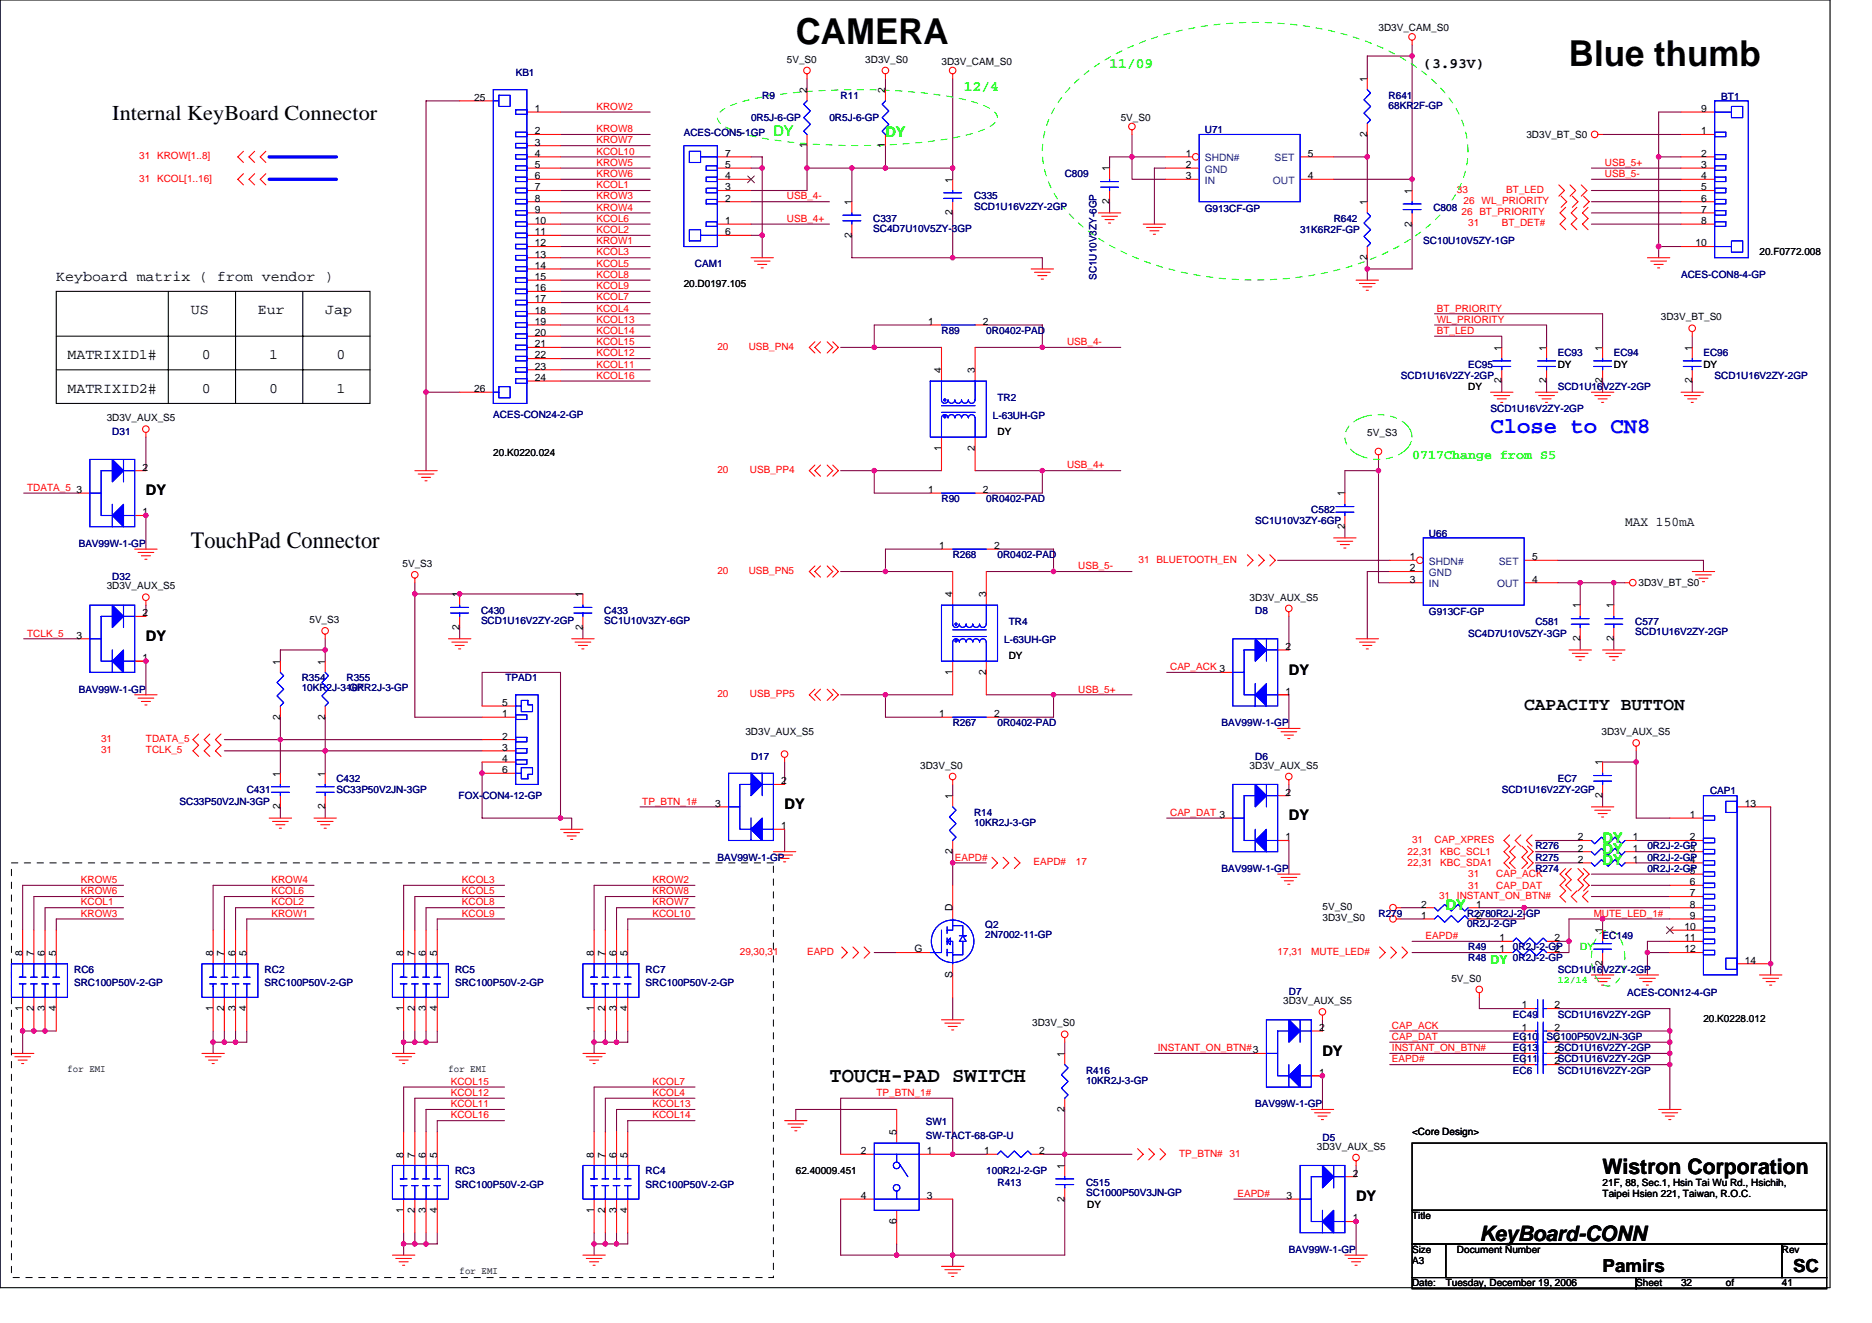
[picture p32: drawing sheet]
<svg xmlns="http://www.w3.org/2000/svg" width="297mm" height="210mm" viewBox="0 0 297 210" stroke-linecap="round" stroke-linejoin="round" font-family="sans-serif">
<defs><g id="words">
<g font-size="5.7">
<text x="126.3" y="6.9">CAMERA</text>
<text x="249" y="10.5">Blue thumb</text>
</g>
<text font-size="3.7" x="30.3" y="86.9">TouchPad Connector</text>
<text font-size="3.5" fill="#00f" x="236.5" y="68.8">Close to CN8</text>
<g font-size="3.4">
<text x="17.8" y="19">Internal KeyBoard Connector</text>
<text x="131.6" y="171.7">TOUCH-PAD SWITCH</text>
<text x="254.3" y="186.2">Wistron Corporation</text>
<text x="234.7" y="196.9">KeyBoard-CONN</text>
</g>
<g font-size="2.8">
<text x="241.8" y="112.6">CAPACITY BUTTON</text>
<text x="254.3" y="201.8">Pamirs</text>
<text x="284.5" y="201.8">SC</text>
</g>
<g font-size="2.3" fill="#0f0">
<text x="176.1" y="10.8">11/09</text>
<text x="152.9" y="14.4">12/4</text>
<text x="122.7" y="21.6">DY</text>
<text x="140.5" y="21.7">DY</text>
<text x="254.3" y="133.7">DY</text>
<text x="254.3" y="137.3">DY</text>
<text x="254.3" y="135.5">DY</text>
<text x="229.4" y="144.4">DY</text>
</g>
<g font-size="2.3">
<text x="225.8" y="10.8">(3.93V)</text>
<text x="8.9" y="44.5">Keyboard matrix ( from vendor )</text>
<text x="30.3" y="49.8">US</text>
<text x="40.9" y="49.8">Eur</text>
<text x="51.6" y="49.8">Jap</text>
<text x="10.7" y="57">MATRIXID1#</text>
<text x="32" y="57">0</text>
<text x="42.7" y="57">1</text>
<text x="53.4" y="57">0</text>
<text x="10.7" y="62.3">MATRIXID2#</text>
<text x="32" y="62.3">0</text>
<text x="42.7" y="62.3">0</text>
<text x="53.4" y="62.3">1</text>
<text x="23.2" y="78.6">DY</text>
<text x="23.2" y="101.7">DY</text>
<text x="204.5" y="107">DY</text>
<text x="124.5" y="128.4">DY</text>
<text x="204.5" y="130.2">DY</text>
<text x="209.8" y="167.5">DY</text>
<text x="215.2" y="190.6">DY</text>
</g>
<text font-size="2.1" fill="#0f0" x="224.1" y="72.9">0717Change from S5</text>
<text font-size="2.1" x="257.8" y="83.5">MAX 150mA</text>
<text font-size="1.9" fill="#0f0" x="236.5" y="153">DY</text>
<g font-size="1.6">
<text x="218.7" y="5">3D3V_CAM_S0</text>
<text x="124.9" y="9.9">5V_S0</text>
<text x="137.3" y="9.9">3D3V_S0</text>
<text x="149.4" y="10.3">3D3V_CAM_S0</text>
<text x="75.2" y="16">25</text>
<text x="84.9" y="17.8">1</text>
<text x="128" y="14.8" transform="rotate(-90 128 14.8)">2</text>
<text x="140.5" y="14.8" transform="rotate(-90 140.5 14.8)">2</text>
<text x="216.9" y="13" transform="rotate(-90 216.9 13)">1</text>
<text x="269.9" y="17.8">9</text>
<text x="84.9" y="21.3">2</text>
<text x="84.9" y="23.1">3</text>
<text x="128" y="23.5" transform="rotate(-90 128 23.5)">1</text>
<text x="140.5" y="23.5" transform="rotate(-90 140.5 23.5)">1</text>
<text x="177.8" y="19.2">5V_S0</text>
<text x="216.9" y="21.7" transform="rotate(-90 216.9 21.7)">2</text>
<text x="242.2" y="21.9">3D3V_BT_S0</text>
<text x="269.9" y="21.3">1</text>
<text x="84.9" y="24.9">4</text>
<text x="84.9" y="26.6">5</text>
<text x="84.9" y="28.4">6</text>
<text x="115.1" y="28.4">4</text>
<text x="115.1" y="26.6">5</text>
<text x="115.1" y="24.9">7</text>
<text x="151.1" y="29" transform="rotate(-90 151.1 29)">1</text>
<text x="176" y="27.2" transform="rotate(-90 176 27.2)">1</text>
<text x="188.1" y="24.9">1</text>
<text x="188.1" y="26.6">2</text>
<text x="188.1" y="28.4">3</text>
<text x="207.5" y="28.4">4</text>
<text x="207.5" y="24.9">5</text>
<text x="269.9" y="24.9">2</text>
<text x="269.9" y="26.6">3</text>
<text x="269.9" y="28.4">4</text>
<text x="84.9" y="30.2">7</text>
<text x="84.9" y="32">8</text>
<text x="84.9" y="33.8">9</text>
<text x="84.9" y="35.5">10</text>
<text x="115.1" y="35.5">1</text>
<text x="115.1" y="32">2</text>
<text x="115.1" y="30.2">3</text>
<text x="135.1" y="32.5" transform="rotate(-90 135.1 32.5)">1</text>
<text x="151.1" y="34.2" transform="rotate(-90 151.1 34.2)">2</text>
<text x="176" y="32.4" transform="rotate(-90 176 32.4)">2</text>
<text x="216.9" y="32.5" transform="rotate(-90 216.9 32.5)">1</text>
<text x="224" y="35.9" transform="rotate(-90 224 35.9)">2</text>
<text x="224" y="30.8" transform="rotate(-90 224 30.8)">1</text>
<text x="269.9" y="30.2">5</text>
<text x="269.9" y="32">6</text>
<text x="269.9" y="33.8">7</text>
<text x="269.9" y="35.5">8</text>
<text x="84.9" y="37.3">11</text>
<text x="84.9" y="39.1">12</text>
<text x="84.9" y="40.9">13</text>
<text x="115.1" y="37.3">6</text>
<text x="135.1" y="37.7" transform="rotate(-90 135.1 37.7)">2</text>
<text x="216.9" y="41.3" transform="rotate(-90 216.9 41.3)">2</text>
<text x="269" y="39.1">10</text>
<text x="279.2" y="40.5">20.F0772.008</text>
<text x="84.9" y="42.7">14</text>
<text x="84.9" y="44.4">15</text>
<text x="84.9" y="46.2">16</text>
<text x="84.9" y="48">17</text>
<text x="108.5" y="45.5">20.D0197.105</text>
<text x="84.9" y="49.8">18</text>
<text x="84.9" y="51.5">19</text>
<text x="84.9" y="53.3">20</text>
<text x="147.3" y="51.5">1</text>
<text x="156" y="51.5">2</text>
<text x="263.5" y="50.8">3D3V_BT_S0</text>
<text x="84.9" y="55.1">21</text>
<text x="84.9" y="56.9">22</text>
<text x="84.9" y="58.7">23</text>
<text x="149.4" y="59.2" transform="rotate(-90 149.4 59.2)">4</text>
<text x="154.7" y="59.2" transform="rotate(-90 154.7 59.2)">3</text>
<text x="238.3" y="55.6" transform="rotate(-90 238.3 55.6)">1</text>
<text x="245.4" y="55.6" transform="rotate(-90 245.4 55.6)">1</text>
<text x="247.2" y="58.3">DY</text>
<text x="254.3" y="55.6" transform="rotate(-90 254.3 55.6)">1</text>
<text x="256.1" y="58.3">DY</text>
<text x="268.5" y="55.6" transform="rotate(-90 268.5 55.6)">1</text>
<text x="270.3" y="58.3">DY</text>
<text x="75.2" y="62.2">26</text>
<text x="84.9" y="60.4">24</text>
<text x="233" y="61.9">DY</text>
<text x="238.3" y="60.8" transform="rotate(-90 238.3 60.8)">2</text>
<text x="245.4" y="60.8" transform="rotate(-90 245.4 60.8)">2</text>
<text x="254.3" y="60.8" transform="rotate(-90 254.3 60.8)">2</text>
<text x="268.5" y="60.8" transform="rotate(-90 268.5 60.8)">2</text>
<text x="16.9" y="66.8">3D3V_AUX_S5</text>
<text x="149.4" y="71.5" transform="rotate(-90 149.4 71.5)">1</text>
<text x="154.7" y="71.5" transform="rotate(-90 154.7 71.5)">2</text>
<text x="158.3" y="69">DY</text>
<text x="217" y="69.2">5V_S3</text>
<text x="22.6" y="74.7">2</text>
<text x="78.3" y="72.4">20.K0220.024</text>
<text x="12.1" y="78.2">3</text>
<text x="22.6" y="81.8">1</text>
<text x="147.3" y="78.2">1</text>
<text x="156" y="78.2">2</text>
<text x="213.4" y="83.9" transform="rotate(-90 213.4 83.9)">2</text>
<text x="213.4" y="78.8" transform="rotate(-90 213.4 78.8)">1</text>
<text x="63.9" y="90">5V_S3</text>
<text x="149" y="87.1">1</text>
<text x="157.8" y="87.1">2</text>
<text x="223.7" y="88.9">1</text>
<text x="243.1" y="88.9">5</text>
<text x="16.9" y="93.5">3D3V_AUX_S5</text>
<text x="72.9" y="94.8" transform="rotate(-90 72.9 94.8)">1</text>
<text x="92.5" y="94.8" transform="rotate(-90 92.5 94.8)">1</text>
<text x="151.1" y="94.8" transform="rotate(-90 151.1 94.8)">4</text>
<text x="156.5" y="94.8" transform="rotate(-90 156.5 94.8)">3</text>
<text x="198.3" y="95.3">3D3V_AUX_S5</text>
<text x="223.7" y="90.7">2</text>
<text x="223.7" y="92.4">3</text>
<text x="243.1" y="92.4">4</text>
<text x="260" y="93">3D3V_BT_S0</text>
<text x="12.1" y="101.3">3</text>
<text x="22.6" y="97.8">2</text>
<text x="49.1" y="98.8">5V_S3</text>
<text x="72.9" y="99.9" transform="rotate(-90 72.9 99.9)">2</text>
<text x="92.5" y="99.9" transform="rotate(-90 92.5 99.9)">2</text>
<text x="250.7" y="101.7" transform="rotate(-90 250.7 101.7)">2</text>
<text x="250.7" y="96.5" transform="rotate(-90 250.7 96.5)">1</text>
<text x="256" y="101.7" transform="rotate(-90 256 101.7)">2</text>
<text x="256" y="96.5" transform="rotate(-90 256 96.5)">1</text>
<text x="22.6" y="104.9">1</text>
<text x="44.5" y="105.4" transform="rotate(-90 44.5 105.4)">1</text>
<text x="51.6" y="105.4" transform="rotate(-90 51.6 105.4)">1</text>
<text x="151.1" y="107.1" transform="rotate(-90 151.1 107.1)">1</text>
<text x="156.5" y="107.1" transform="rotate(-90 156.5 107.1)">2</text>
<text x="160.1" y="104.5">DY</text>
<text x="204" y="103.1">2</text>
<text x="79.7" y="112">5</text>
<text x="79.7" y="113.8">1</text>
<text x="149" y="113.8">1</text>
<text x="157.8" y="113.8">2</text>
<text x="204" y="110.2">1</text>
<text x="44.5" y="114.2" transform="rotate(-90 44.5 114.2)">2</text>
<text x="51.6" y="114.2" transform="rotate(-90 51.6 114.2)">2</text>
<text x="79.7" y="117.3">2</text>
<text x="79.7" y="119.1">3</text>
<text x="118.3" y="116.6">3D3V_AUX_S5</text>
<text x="254.1" y="116.6">3D3V_AUX_S5</text>
<text x="44.5" y="123.2" transform="rotate(-90 44.5 123.2)">1</text>
<text x="51.6" y="123.2" transform="rotate(-90 51.6 123.2)">1</text>
<text x="79.7" y="120.9">4</text>
<text x="79.7" y="122.7">6</text>
<text x="124" y="124.4">2</text>
<text x="146" y="122">3D3V_S0</text>
<text x="198.3" y="122">3D3V_AUX_S5</text>
<text x="254.3" y="121.4" transform="rotate(-90 254.3 121.4)">1</text>
<text x="44.5" y="128.4" transform="rotate(-90 44.5 128.4)">2</text>
<text x="51.6" y="128.4" transform="rotate(-90 51.6 128.4)">2</text>
<text x="113.5" y="128">3</text>
<text x="124" y="131.6">1</text>
<text x="151.1" y="126.8" transform="rotate(-90 151.1 126.8)">1</text>
<text x="204" y="126.2">2</text>
<text x="254.3" y="126.6" transform="rotate(-90 254.3 126.6)">2</text>
<text x="268.2" y="129.8">1</text>
<text x="276.9" y="128">13</text>
<text x="151.1" y="135.5" transform="rotate(-90 151.1 135.5)">2</text>
<text x="204" y="133.3">1</text>
<text x="250.4" y="133.3">2</text>
<text x="250.4" y="136.9">2</text>
<text x="250.4" y="135.1">2</text>
<text x="259.1" y="133.3">1</text>
<text x="259.1" y="136.9">1</text>
<text x="259.1" y="135.1">1</text>
<text x="268.2" y="133.3">2</text>
<text x="268.2" y="135.1">3</text>
<text x="268.2" y="136.9">4</text>
<text x="225.5" y="144">2</text>
<text x="234.2" y="144">1</text>
<text x="268.2" y="138.7">5</text>
<text x="268.2" y="140.4">6</text>
<text x="268.2" y="142.2">7</text>
<text x="268.2" y="144">8</text>
<text x="151.1" y="144.5" transform="rotate(-90 151.1 144.5)">D</text>
<text x="209.8" y="144.4">5V_S0</text>
<text x="209.8" y="146.2">3D3V_S0</text>
<text x="225.5" y="145.8">1</text>
<text x="234.2" y="145.8">2</text>
<text x="237.9" y="149.3">1</text>
<text x="246.7" y="149.3">2</text>
<text x="254.3" y="148.1" transform="rotate(-90 254.3 148.1)">1</text>
<text x="267.3" y="147.6">10</text>
<text x="267.3" y="149.3">11</text>
<text x="268.2" y="145.8">9</text>
<text x="3.6" y="151.7" transform="rotate(-90 3.6 151.7)">8</text>
<text x="5.4" y="151.7" transform="rotate(-90 5.4 151.7)">7</text>
<text x="7.1" y="151.7" transform="rotate(-90 7.1 151.7)">6</text>
<text x="8.9" y="151.7" transform="rotate(-90 8.9 151.7)">5</text>
<text x="33.8" y="151.7" transform="rotate(-90 33.8 151.7)">8</text>
<text x="35.6" y="151.7" transform="rotate(-90 35.6 151.7)">7</text>
<text x="37.4" y="151.7" transform="rotate(-90 37.4 151.7)">6</text>
<text x="39.1" y="151.7" transform="rotate(-90 39.1 151.7)">5</text>
<text x="64" y="151.7" transform="rotate(-90 64 151.7)">8</text>
<text x="65.8" y="151.7" transform="rotate(-90 65.8 151.7)">7</text>
<text x="67.6" y="151.7" transform="rotate(-90 67.6 151.7)">6</text>
<text x="69.4" y="151.7" transform="rotate(-90 69.4 151.7)">5</text>
<text x="94.3" y="151.7" transform="rotate(-90 94.3 151.7)">8</text>
<text x="96" y="151.7" transform="rotate(-90 96 151.7)">7</text>
<text x="97.8" y="151.7" transform="rotate(-90 97.8 151.7)">6</text>
<text x="99.6" y="151.7" transform="rotate(-90 99.6 151.7)">5</text>
<text x="145.1" y="151.1">G</text>
<text x="151.1" y="155.2" transform="rotate(-90 151.1 155.2)">S</text>
<text x="230.3" y="155.7">5V_S0</text>
<text x="237.9" y="151.1">1</text>
<text x="246.7" y="151.1">2</text>
<text x="254.3" y="153.3" transform="rotate(-90 254.3 153.3)">2</text>
<text x="267.3" y="151.1">12</text>
<text x="276.9" y="152.9">14</text>
<text x="3.6" y="160.4" transform="rotate(-90 3.6 160.4)">1</text>
<text x="5.4" y="160.4" transform="rotate(-90 5.4 160.4)">2</text>
<text x="7.1" y="160.4" transform="rotate(-90 7.1 160.4)">3</text>
<text x="8.9" y="160.4" transform="rotate(-90 8.9 160.4)">4</text>
<text x="33.8" y="160.4" transform="rotate(-90 33.8 160.4)">1</text>
<text x="35.6" y="160.4" transform="rotate(-90 35.6 160.4)">2</text>
<text x="37.4" y="160.4" transform="rotate(-90 37.4 160.4)">3</text>
<text x="39.1" y="160.4" transform="rotate(-90 39.1 160.4)">4</text>
<text x="64" y="160.4" transform="rotate(-90 64 160.4)">1</text>
<text x="65.8" y="160.4" transform="rotate(-90 65.8 160.4)">2</text>
<text x="67.6" y="160.4" transform="rotate(-90 67.6 160.4)">3</text>
<text x="69.4" y="160.4" transform="rotate(-90 69.4 160.4)">4</text>
<text x="94.3" y="160.4" transform="rotate(-90 94.3 160.4)">1</text>
<text x="96" y="160.4" transform="rotate(-90 96 160.4)">2</text>
<text x="97.8" y="160.4" transform="rotate(-90 97.8 160.4)">3</text>
<text x="99.6" y="160.4" transform="rotate(-90 99.6 160.4)">4</text>
<text x="203.6" y="159.3">3D3V_AUX_S5</text>
<text x="241.5" y="160">1</text>
<text x="246.7" y="160">2</text>
<text x="163.8" y="162.9">3D3V_S0</text>
<text x="168.9" y="167.7" transform="rotate(-90 168.9 167.7)">1</text>
<text x="209.3" y="163.6">2</text>
<text x="241.5" y="163.6">1</text>
<text x="241.5" y="165.3">1</text>
<text x="241.5" y="167.1">1</text>
<text x="246.7" y="163.6">2</text>
<text x="246.7" y="165.3">2</text>
<text x="246.7" y="167.1">2SCD1U16V2ZY-2GP</text>
<text x="270.3" y="162.2">20.K0228.012</text>
<text x="10.7" y="170.2">for EMI</text>
<text x="71.2" y="170.2">for EMI</text>
<text x="209.3" y="170.7">1</text>
<text x="241.5" y="168.9">1</text>
<text x="246.7" y="168.9">2SCD1U16V2ZY-2GP</text>
<text x="168.9" y="176.4" transform="rotate(-90 168.9 176.4)">2</text>
<text x="64" y="183.7" transform="rotate(-90 64 183.7)">8</text>
<text x="65.8" y="183.7" transform="rotate(-90 65.8 183.7)">7</text>
<text x="67.6" y="183.7" transform="rotate(-90 67.6 183.7)">6</text>
<text x="69.4" y="183.7" transform="rotate(-90 69.4 183.7)">5</text>
<text x="94.3" y="183.7" transform="rotate(-90 94.3 183.7)">8</text>
<text x="96" y="183.7" transform="rotate(-90 96 183.7)">7</text>
<text x="97.8" y="183.7" transform="rotate(-90 97.8 183.7)">6</text>
<text x="99.6" y="183.7" transform="rotate(-90 99.6 183.7)">5</text>
<text x="136.6" y="183.1">2</text>
<text x="142.3" y="180.1" transform="rotate(-90 142.3 180.1)">5</text>
<text x="147.1" y="183.1">1</text>
<text x="156.1" y="183.1">1</text>
<text x="164.9" y="183.1">2</text>
<text x="168.9" y="185.4" transform="rotate(-90 168.9 185.4)">1</text>
<text x="209" y="182.4">3D3V_AUX_S5</text>
<text x="224.1" y="180.1">&lt;Core Design&gt;</text>
<text x="126.3" y="186.3">62.40009.451</text>
<text x="136.6" y="190.2">4</text>
<text x="147.1" y="190.2">3</text>
<text x="168.9" y="190.6" transform="rotate(-90 168.9 190.6)">2</text>
<text x="172.5" y="191.7">DY</text>
<text x="204.1" y="190.2">3</text>
<text x="214.6" y="186.7">2</text>
<text x="254.3" y="188.1">21F, 88, Sec.1, Hsin Tai Wu Rd., Hsichih,</text>
<text x="254.3" y="189.9">Taipei Hsien 221, Taiwan, R.O.C.</text>
<text x="64" y="192.4" transform="rotate(-90 64 192.4)">1</text>
<text x="65.8" y="192.4" transform="rotate(-90 65.8 192.4)">2</text>
<text x="67.6" y="192.4" transform="rotate(-90 67.6 192.4)">3</text>
<text x="69.4" y="192.4" transform="rotate(-90 69.4 192.4)">4</text>
<text x="94.3" y="192.4" transform="rotate(-90 94.3 192.4)">1</text>
<text x="96" y="192.4" transform="rotate(-90 96 192.4)">2</text>
<text x="97.8" y="192.4" transform="rotate(-90 97.8 192.4)">3</text>
<text x="99.6" y="192.4" transform="rotate(-90 99.6 192.4)">4</text>
<text x="142.3" y="194.2" transform="rotate(-90 142.3 194.2)">6</text>
<text x="214.6" y="193.8">1</text>
<text x="224.1" y="193.4">Title</text>
<text x="72.9" y="202.2">for EMI</text>
<text x="224.1" y="200.6">A3</text>
<text x="224.1" y="198.8">Size</text>
<text x="231.2" y="198.8">Document Number</text>
<text x="282.7" y="198.8">Rev</text>
<text x="224.1" y="204.1">Date:</text>
<text x="229.4" y="204.1">Tuesday, December 19, 2006</text>
<text x="259.6" y="204.1">Sheet</text>
<text x="266.7" y="204.1">32</text>
<text x="273.9" y="204.1">of</text>
<text x="282.7" y="204.1">41</text>
</g>
<g font-size="1.6" fill="#000080">
<text x="81.8" y="12.1">KB1</text>
<text x="120.9" y="15.6">R9</text>
<text x="133.4" y="15.6">R11</text>
<text x="220.3" y="15.6">R641</text>
<text x="220.3" y="17.3">68KR2F-GP</text>
<text x="273.1" y="15.8">BT1</text>
<text x="108.5" y="21.5">ACES-CON5-1GP</text>
<text x="119.2" y="19.2">0R5J-6-GP</text>
<text x="131.6" y="19.2">0R5J-6-GP</text>
<text x="191.2" y="21.1">U71</text>
<text x="168.9" y="28.1">C809</text>
<text x="138.6" y="35.2">C337</text>
<text x="154.6" y="31.6">C335</text>
<text x="154.6" y="33.3">SCD1U16V2ZY-2GP</text>
<text x="191.2" y="33.6">G913CF-GP</text>
<text x="211.6" y="35.2">R642</text>
<text x="227.5" y="33.4">C808</text>
<text x="138.6" y="36.8">SC4D7U10V5ZY-3GP</text>
<text x="206.3" y="37">31K6R2F-GP</text>
<text x="225.8" y="38.8">SC10U10V5ZY-1GP</text>
<text x="110.3" y="42.3">CAM1</text>
<text x="174" y="44.4" transform="rotate(-90 174 44.4)">SC1U10V3ZY-6GP</text>
<text x="266.7" y="44.1">ACES-CON8-4-GP</text>
<text x="149.4" y="53">R89</text>
<text x="156.5" y="53">0R0402-PAD</text>
<text x="233" y="58.3">EC95</text>
<text x="247.2" y="56.5">EC93</text>
<text x="256.1" y="56.5">EC94</text>
<text x="270.3" y="56.5">EC96</text>
<text x="158.3" y="63.6">TR2</text>
<text x="222.3" y="60.1">SCD1U16V2ZY-2GP</text>
<text x="236.5" y="65.4">SCD1U16V2ZY-2GP</text>
<text x="247.2" y="61.9">SCD1U16V2ZY-2GP</text>
<text x="272.1" y="60.1">SCD1U16V2ZY-2GP</text>
<text x="17.8" y="69">D31</text>
<text x="78.3" y="66.3">ACES-CON24-2-GP</text>
<text x="157.6" y="66.5">L-63UH-GP</text>
<text x="149.4" y="79.7">R90</text>
<text x="156.5" y="79.7">0R0402-PAD</text>
<text x="199.2" y="83.2">SC1U10V3ZY-6GP</text>
<text x="208.1" y="81.4">C582</text>
<text x="12.5" y="86.8">BAV99W-1-GP</text>
<text x="151.2" y="88.5">R268</text>
<text x="158.3" y="88.5">0R0402-PAD</text>
<text x="226.7" y="85.2">U66</text>
<text x="17.8" y="92.1">D32</text>
<text x="76.3" y="97.4">C430</text>
<text x="76.3" y="99">SCD1U16V2ZY-2GP</text>
<text x="95.9" y="97.4">C433</text>
<text x="95.9" y="99">SC1U10V3ZY-6GP</text>
<text x="160.1" y="99.2">TR4</text>
<text x="199.2" y="97.4">D8</text>
<text x="226.7" y="97.6">G913CF-GP</text>
<text x="233" y="101">SC4D7U10V5ZY-3GP</text>
<text x="243.6" y="99.2">C581</text>
<text x="259.5" y="99.2">C577</text>
<text x="259.5" y="100.8">SCD1U16V2ZY-2GP</text>
<text x="159.3" y="102">L-63UH-GP</text>
<text x="12.5" y="109.9">BAV99W-1-GP</text>
<text x="47.9" y="108.1">R354</text>
<text x="47.9" y="109.7">10KR2J-3-GP</text>
<text x="55" y="108.1">R355</text>
<text x="55" y="109.7">10KR2J-3-GP</text>
<text x="80.2" y="108.1">TPAD1</text>
<text x="151.2" y="115.2">R267</text>
<text x="158.3" y="115.2">0R0402-PAD</text>
<text x="193.8" y="115.2">BAV99W-1-GP</text>
<text x="39.2" y="125.9">C431</text>
<text x="53.4" y="124.1">C432</text>
<text x="53.4" y="125.9">SC33P50V2JN-3GP</text>
<text x="119.2" y="120.5">D17</text>
<text x="199.2" y="120.5">D6</text>
<text x="238.3" y="125.9">SCD1U16V2ZY-2GP</text>
<text x="247.2" y="124.1">EC7</text>
<text x="28.5" y="127.7">SC33P50V2JN-3GP</text>
<text x="72.8" y="126.8">FOX-CON4-12-GP</text>
<text x="154.6" y="129.4">R14</text>
<text x="154.6" y="131">10KR2J-3-GP</text>
<text x="271.4" y="126">CAP1</text>
<text x="113.8" y="136.5">BAV99W-1-GP</text>
<text x="243.6" y="134.8">R276</text>
<text x="243.6" y="136.5">R275</text>
<text x="261.4" y="134.8">0R2J-2-GP</text>
<text x="261.4" y="136.5">0R2J-2-GP</text>
<text x="193.8" y="138.3">BAV99W-1-GP</text>
<text x="243.6" y="138.3">R274</text>
<text x="261.4" y="138.3">0R2J-2-GP</text>
<text x="156.3" y="147.2">Q2</text>
<text x="156.3" y="148.8">2N7002-11-GP</text>
<text x="218.7" y="145.4">R279</text>
<text x="232.8" y="145.4">R2780R2J-2-GP</text>
<text x="232.8" y="147">0R2J-2-GP</text>
<text x="254.3" y="149">EC149</text>
<text x="11.8" y="154.3">RC6</text>
<text x="42" y="154.3">RC2</text>
<text x="72.2" y="154.3">RC5</text>
<text x="102.4" y="154.3">RC7</text>
<text x="233" y="152.5">R48</text>
<text x="233" y="150.8">R49</text>
<text x="240.1" y="152.5">0R2J-2-GP</text>
<text x="240.1" y="150.8">0R2J-2-GP</text>
<text x="247.2" y="154.3">SCD1U16V2ZY-2GP</text>
<text x="11.8" y="156.5">SRC100P50V-2-GP</text>
<text x="42" y="156.5">SRC100P50V-2-GP</text>
<text x="72.2" y="156.5">SRC100P50V-2-GP</text>
<text x="102.4" y="156.5">SRC100P50V-2-GP</text>
<text x="204.5" y="157.9">D7</text>
<text x="240.1" y="161.4">EC49</text>
<text x="247.2" y="161.4">SCD1U16V2ZY-2GP</text>
<text x="258.2" y="158.1">ACES-CON12-4-GP</text>
<text x="240.1" y="165">EC10</text>
<text x="240.1" y="166.8">EC13</text>
<text x="245.4" y="165">SC100P50V2JN-3GP</text>
<text x="172.3" y="170.3">R416</text>
<text x="172.3" y="171.9">10KR2J-3-GP</text>
<text x="240.1" y="170.3">EC6</text>
<text x="240.1" y="168.6">EC11</text>
<text x="247.2" y="170.3">SCD1U16V2ZY-2GP</text>
<text x="146.9" y="178.5">SW1</text>
<text x="199.2" y="175.7">BAV99W-1-GP</text>
<text x="146.9" y="180.6">SW-TACT-68-GP-U</text>
<text x="209.8" y="181">D5</text>
<text x="72.2" y="186.3">RC3</text>
<text x="72.2" y="188.5">SRC100P50V-2-GP</text>
<text x="102.4" y="186.3">RC4</text>
<text x="102.4" y="188.5">SRC100P50V-2-GP</text>
<text x="156.5" y="186.3">100R2J-2-GP</text>
<text x="158.3" y="188.1">R413</text>
<text x="172.3" y="188.1">C515</text>
<text x="172.3" y="189.7">SC1000P50V3JN-GP</text>
<text x="204.5" y="198.8">BAV99W-1-GP</text>
</g>
<g font-size="1.6" fill="#f00">
<text x="94.6" y="17.4">KROW2</text>
<text x="94.6" y="22.8">KROW7</text>
<text x="94.6" y="21">KROW8</text>
<text x="22.1" y="25.3">31 KROW[1..8]</text>
<text x="22.1" y="28.8">31 KCOL[1..16]</text>
<text x="94.6" y="29.9">KCOL1</text>
<text x="94.6" y="24.5">KCOL10</text>
<text x="94.6" y="28.1">KROW6</text>
<text x="94.6" y="26.3">KROW5</text>
<text x="254.7" y="26.3">USB_5+</text>
<text x="254.7" y="28.1">USB_5-</text>
<text x="94.6" y="35.2">KCOL6</text>
<text x="94.6" y="31.6">KROW3</text>
<text x="94.6" y="33.4">KROW4</text>
<text x="124.9" y="35.2">USB_4+</text>
<text x="124.9" y="31.6">USB_4-</text>
<text x="231.2" y="30.6">33</text>
<text x="231.9" y="34.1">26 BT_PRIORITY</text>
<text x="232.2" y="32.4">26 WL_PRIORITY</text>
<text x="233" y="35.9">31</text>
<text x="238.3" y="35.9">BT_DET#</text>
<text x="239" y="30.6">BT_LED</text>
<text x="94.6" y="38.8">KROW1</text>
<text x="94.6" y="37">KCOL2</text>
<text x="94.6" y="40.5">KCOL3</text>
<text x="94.6" y="42.3">KCOL5</text>
<text x="94.6" y="47.6">KCOL7</text>
<text x="94.6" y="44.1">KCOL8</text>
<text x="94.6" y="45.9">KCOL9</text>
<text x="94.6" y="49.4">KCOL4</text>
<text x="94.6" y="51.2">KCOL13</text>
<text x="94.6" y="53">KCOL14</text>
<text x="228" y="53">BT_LED</text>
<text x="228" y="51.2">WL_PRIORITY</text>
<text x="228" y="49.4">BT_PRIORITY</text>
<text x="94.6" y="58.3">KCOL11</text>
<text x="94.6" y="56.5">KCOL12</text>
<text x="94.6" y="54.8">KCOL15</text>
<text x="113.8" y="55.5">20</text>
<text x="118.8" y="55.5">USB_PN4</text>
<text x="169.3" y="54.8">USB_4-</text>
<text x="94.6" y="60.1">KCOL16</text>
<text x="4.3" y="77.9">TDATA_5</text>
<text x="113.8" y="75">20</text>
<text x="119" y="75">USB_PP4</text>
<text x="169.3" y="74.3">USB_4+</text>
<text x="180.7" y="89.3">31 BLUETOOTH_EN</text>
<text x="113.8" y="91">20</text>
<text x="118.8" y="91">USB_PN5</text>
<text x="171.1" y="90.3">USB_5-</text>
<text x="4.3" y="101">TCLK_5</text>
<text x="185.7" y="106.3">CAP_ACK 3</text>
<text x="113.8" y="110.6">20</text>
<text x="119" y="110.6">USB_PP5</text>
<text x="171.1" y="109.9">USB_5+</text>
<text x="16" y="119.5">31</text>
<text x="16" y="117.7">31</text>
<text x="23.2" y="119.5">TCLK_5</text>
<text x="23.2" y="117.7">TDATA_5</text>
<text x="101.9" y="127.7">TP_BTN_1#</text>
<text x="185.7" y="129.4">CAP_DAT 3</text>
<text x="151.5" y="136.5">EAPD#</text>
<text x="164" y="137.3">EAPD#</text>
<text x="170.7" y="137.3">17</text>
<text x="223.3" y="135.7">22,31</text>
<text x="223.3" y="137.4">22,31</text>
<text x="224.1" y="133.7">31</text>
<text x="227.6" y="133.7">CAP_XPRES</text>
<text x="228.5" y="135.7">KBC_SCL1</text>
<text x="228.5" y="137.4">KBC_SDA1</text>
<text x="12.8" y="141.9">KROW6</text>
<text x="12.8" y="143.7">KCOL1</text>
<text x="12.8" y="140.1">KROW5</text>
<text x="43.1" y="140.1">KROW4</text>
<text x="43.1" y="141.9">KCOL6</text>
<text x="43.1" y="143.7">KCOL2</text>
<text x="73.3" y="140.1">KCOL3</text>
<text x="73.3" y="141.9">KCOL5</text>
<text x="73.3" y="143.7">KCOL8</text>
<text x="103.5" y="141.9">KROW8</text>
<text x="103.5" y="143.7">KROW7</text>
<text x="103.5" y="140.1">KROW2</text>
<text x="228.3" y="142.6">31 INSTANT_ON_BTN#</text>
<text x="233" y="139.2">31</text>
<text x="233" y="141">31</text>
<text x="237.4" y="139.2">CAP_ACK</text>
<text x="237.4" y="141">CAP_DAT</text>
<text x="12.8" y="145.4">KROW3</text>
<text x="43.1" y="145.4">KROW1</text>
<text x="73.3" y="145.4">KCOL9</text>
<text x="103.5" y="145.4">KCOL10</text>
<text x="226.2" y="149">EAPD#</text>
<text x="252.9" y="145.4">MUTE_LED_1#</text>
<text x="117.4" y="151.5">29,30,31</text>
<text x="128.1" y="151.5">EAPD</text>
<text x="202.7" y="151.5">17,31</text>
<text x="208.1" y="151.5">MUTE_LED#</text>
<text x="183.7" y="166.8">INSTANT_ON_BTN#3</text>
<text x="220.9" y="165">CAP_DAT</text>
<text x="220.9" y="163.2">CAP_ACK</text>
<text x="220.9" y="166.8">INSTANT_ON_BTN#</text>
<text x="71.5" y="172.1">KCOL15</text>
<text x="71.5" y="173.9">KCOL12</text>
<text x="103.5" y="172.1">KCOL7</text>
<text x="103.5" y="173.9">KCOL4</text>
<text x="139.1" y="173.9">TP_BTN_1#</text>
<text x="220.9" y="168.6">EAPD#</text>
<text x="71.5" y="175.7">KCOL11</text>
<text x="71.5" y="177.4">KCOL16</text>
<text x="103.5" y="175.7">KCOL13</text>
<text x="103.5" y="177.4">KCOL14</text>
<text x="187.1" y="183.5">TP_BTN# 31</text>
<text x="196.3" y="189.9">EAPD#</text>
</g>
<g font-size="1.6" fill="#004080">
<text x="191.2" y="25.6">SHDN#</text>
<text x="191.2" y="27.4">GND</text>
<text x="191.2" y="29.2">IN</text>
<text x="202" y="29.2">OUT</text>
<text x="202.2" y="25.6">SET</text>
<text x="226.7" y="89.6">SHDN#</text>
<text x="237.8" y="89.6">SET</text>
<text x="226.7" y="91.4">GND</text>
<text x="226.7" y="93.2">IN</text>
<text x="237.6" y="93.2">OUT</text>
</g>
<g font-size="1.6" fill="#0f0">
<text x="247.2" y="156">12/14</text>
<text x="250.7" y="150.8">DY</text>
</g>
</g></defs>
<g fill="none" stroke="#000" stroke-width=".17">
<path d="M0 0h290.4v204.3h-290.4zM8.9 53.3h49.8M8.9 58.7h49.8M8.9 46.2h49.8v17.8h-49.8zM26.7 46.2v17.8M37.4 46.2v17.8M48 46.2v17.8M224.1 181.4h65.8v10.6h-65.8zM224.1 192h65.8v5.4h-65.8zM224.1 197.4h5.3v5.3h-5.3zM229.4 197.4h53.3v5.3h-53.3zM282.7 197.4h7.2v5.3h-7.2z"/>
<path d="M224.1 202.7h35.5v1.8h-35.5zM259.6 202.7h30.3v1.8h-30.3z"/>
</g>
<path d="M42.7 24.9h10.7M42.7 28.4h10.7" fill="none" stroke="#00f" stroke-width=".53"/>
<g fill="none" stroke="#800040" stroke-width=".17">
<path d="M72.9 16h-5.3v46.2h5.3M88.9 17.8h14.3M128.1 12.4v1.8M140.5 12.4v1.8M151.2 12.4v16M224.1 8.9h-7.1v3.5M224.1 7.1v23.1M266.7 17.8h-3.5v23.1M88.9 21.3h14.3M88.9 26.7h14.3M88.9 28.4h14.3M88.9 30.2h14.3"/>
<path d="M88.9 32h14.3M88.9 33.8h14.3M88.9 24.9h14.3M88.9 39.1h14.3M88.9 35.6h14.3M88.9 37.3h14.3M88.9 23.1h14.3M119.2 26.7h1.7M119.2 32h12.4M119.2 24.9h1.7v16M119.2 35.6h12.4M119.2 37.3h1.7"/>
<path d="M128.1 26.7h23.1M128.1 23.1v7.1h-8.9M135.2 37.3v3.6h30.2v1.8M135.2 26.7v5.3M140.5 23.1v3.6M151.2 33.8v7.1M176.1 32v1.8M179.6 21.3v7.1h5.4M185 26.7h-1.8v8.9M185 24.9h-8.9v1.8M211.6 28.4h12.5M211.6 24.9h5.4"/>
<path d="M217 21.3v10.7M224.1 35.6v7.1h-7.1M252.5 26.7h14.2M252.5 28.4h14.2M252.5 30.2h14.2M252.5 32h14.2M252.5 33.8h14.2M252.5 35.6h14.2M254.3 21.3h12.4M263.2 24.9h3.5M263.2 39.1h3.5M88.9 49.8h14.3"/>
<path d="M88.9 40.9h14.3M88.9 42.7h14.3M88.9 48h14.3M88.9 44.4h14.3M88.9 46.2h14.3M88.9 58.7h14.3M88.9 56.9h14.3M88.9 51.6h14.3M88.9 53.3h14.3M88.9 55.1h14.3M133.4 55.1h16M147.6 51.6h-8.9v3.5"/>
<path d="M154.7 55.1h23.1M156.5 51.6h8.9v3.5M217 40.9v3.5M227.6 53.3h10.7v1.8M227.6 51.6h17.8v3.5M227.6 49.8h26.7v5.3M268.5 53.3v1.8M3.8 78.2h8.7M23.2 69.3v5.4M67.6 62.2v12.5M88.9 60.5h14.3M133.4 74.7h16"/>
<path d="M138.7 74.7v3.5h8.9M154.7 74.7h23.1M165.4 74.7v3.5h-8.9M218.7 74.7v17.8h1.8M218.7 74.7h-5.3v3.5M218.7 72.9v1.8M238.3 60.5v1.7M245.4 60.5v1.7M254.3 60.5v1.7M268.5 60.5v1.7M21.4 81.8h1.8v5.3M23.2 96v1.8"/>
<path d="M65.8 92.5v21.3h10.7M65.8 94.2h26.7M72.9 99.6v1.7M92.5 99.6v1.7M133.4 90.7h17.8M149.4 87.1h-8.9v3.6M156.5 90.7h23.1M158.3 87.1h8.9v3.6M202.7 88.9h17.8M204.5 97.8v5.3M213.4 83.6v1.7M220.5 90.7h-3.5v10.6"/>
<path d="M247.2 92.5h10.6M247.2 88.9h23.1v1.8M250.7 92.5v3.5M256.1 92.5v3.5M3.8 101.3h8.7M21.4 104.9h1.8v5.3M35.6 117.3h40.9M44.5 104.9v-1.8h7.1v1.8M44.5 113.8v8.9M51.6 113.8v5.3h-16M51.6 101.3v1.8M76.5 112v-5.3h12.4v23.1"/>
<path d="M76.5 119.1h-24.9v3.6M133.4 110.2h17.8M140.5 110.2v3.6h8.9M156.5 110.2h23.1M167.2 110.2v3.6h-8.9M185.1 106.7h8.7M202.7 110.2h1.8v5.4M250.7 101.3v1.8M256.1 101.3v1.8M259.6 119.1v10.7h5.4M44.5 128v1.8M51.6 128v1.8"/>
<path d="M76.5 120.9v8.9h12.4M88.9 129.8h1.8v1.8M101.6 128h12.2M124.5 120.9v3.6M124.5 131.6v3.5M151.2 124.5v1.7M151.2 135.1v5.4M151.2 136.9h5.3M185.1 129.8h8.7M202.7 133.3h1.8v5.4M204.5 124.5v1.7M243.6 133.3h7.1"/>
<path d="M243.6 136.9h7.1M243.6 135.1h7.1M252.5 138.7h12.5M254.3 126.2v1.8M254.3 120.9h5.3M259.6 133.3h5.4M259.6 136.9h5.4M259.6 135.1h5.4M281 128v26.7M19.6 140.5h-16v7.1M19.6 142.2h-14.2v5.4M19.6 144h-12.4v3.6"/>
<path d="M19.6 145.8h-10.7v1.8M49.8 140.5h-16v7.1M49.8 142.2h-14.2v5.4M49.8 144h-12.4v3.6M49.8 145.8h-10.6v1.8M80 144h-12.4v3.6M80 142.2h-14.2v5.4M80 140.5h-16v7.1M80 145.8h-10.6v1.8M110.3 140.5h-16v7.1M110.3 142.2h-14.2v5.4M110.3 144h-12.5v3.6"/>
<path d="M110.3 145.8h-10.7v1.8M138.7 151.1h3.6M151.2 158.2v3.6M222.3 144h3.5M222.3 145.8h3.5M224.1 149.4h14.2M224.1 151.1h14.2M234.7 144h7.1v1.8h-7.1M234.7 158.2v1.8h7.1M241.8 144h23.2M249 149.4v1.7h-1.8M252.5 140.5h12.5"/>
<path d="M252.5 142.2h12.5M254.3 147.6v-1.8h-5.3v3.6h-1.8M254.3 152.9v1.8M254.3 145.8h10.7M261.4 151.1v3.6M265 149.4h-3.6v1.7h3.6M8.9 163.6h-5.3v3.5M33.8 163.6v3.5M35.6 163.6v1.8M37.4 163.6v1.8M39.2 163.6v1.8h-5.4M64 163.6v3.5"/>
<path d="M65.8 163.6v1.8M67.6 163.6v1.8M69.4 163.6v1.8h-5.4M80 176h-12.4v3.6M80 174.2h-14.2v5.4M80 172.5h-16v7.1M80 177.8h-10.6v1.8M94.3 163.6v3.5M96.1 163.6v1.8M97.8 163.6v1.8M99.6 163.6v1.8h-5.3M110.3 176h-12.5v3.6"/>
<path d="M110.3 174.2h-14.2v5.4M110.3 172.5h-16v7.1M110.3 177.8h-10.7v1.8M142.3 176h-16v1.8M168.9 165.4v1.7M168.9 176v8.9M183.2 167.1h16M208.1 170.7h1.7v5.3M209.8 161.8v1.8M220.5 163.6h21.3M220.5 165.4h21.3M220.5 167.1h21.3"/>
<path d="M220.5 168.9h21.3M247.2 163.6h17.8M247.2 165.4h17.8M247.2 160h17.8v16M247.2 167.1h17.8M247.2 168.9h17.8M64 195.6v3.5M65.8 195.6v1.8M67.6 195.6v1.8M69.4 195.6v1.8h-5.4M94.3 195.6v3.5M96.1 195.6v1.8"/>
<path d="M97.8 195.6v1.8M99.6 195.6v1.8h-5.3M133.4 183.1v-8.9h17.8v8.9h5.3M133.4 190.2v8.9h8.9M142.3 199.1h8.9v1.8M142.3 197.4v1.7M151.2 190.2v8.9h17.7v-8.9M165.4 183.1h14.2M195.8 190.2h8.7M213.4 193.8h1.8v5.3M215.2 184.9v1.8"/>
</g>
<g fill="#f0f" stroke="#f0f" stroke-width=".17">
<circle cx="250.7" cy="92.4" r=".35"/>
<circle cx="218.7" cy="74.7" r=".35"/>
<circle cx="256.1" cy="92.4" r=".35"/>
<circle cx="263.2" cy="39.1" r=".35"/>
<circle cx="263.2" cy="24.9" r=".35"/>
<circle cx="67.6" cy="62.2" r=".35"/>
<circle cx="51.6" cy="103.1" r=".35"/>
<circle cx="44.5" cy="117.3" r=".35"/>
<circle cx="65.8" cy="94.2" r=".35"/>
<circle cx="72.9" cy="94.2" r=".35"/>
<circle cx="51.6" cy="119.1" r=".35"/>
<circle cx="259.6" cy="120.9" r=".35"/>
<circle cx="135.2" cy="26.7" r=".35"/>
<circle cx="128" cy="26.7" r=".35"/>
<circle cx="151.2" cy="26.7" r=".35"/>
<circle cx="140.5" cy="26.7" r=".35"/>
<circle cx="151.2" cy="40.9" r=".35"/>
<circle cx="138.7" cy="74.7" r=".35"/>
<circle cx="165.4" cy="74.7" r=".35"/>
<circle cx="138.7" cy="55.1" r=".35"/>
<circle cx="165.4" cy="55.1" r=".35"/>
<circle cx="140.5" cy="110.2" r=".35"/>
<circle cx="167.2" cy="110.2" r=".35"/>
<circle cx="140.5" cy="90.7" r=".35"/>
<circle cx="167.2" cy="90.7" r=".35"/>
<circle cx="120.9" cy="37.3" r=".35"/>
<circle cx="264.9" cy="163.6" r=".35"/>
<circle cx="264.9" cy="167.1" r=".35"/>
<circle cx="264.9" cy="168.9" r=".35"/>
<circle cx="264.9" cy="165.3" r=".35"/>
<circle cx="241.8" cy="144" r=".35"/>
<circle cx="261.4" cy="151.1" r=".35"/>
<circle cx="281" cy="152.9" r=".35"/>
<circle cx="151.2" cy="136.9" r=".35"/>
<circle cx="142.3" cy="199.1" r=".35"/>
<circle cx="168.9" cy="183.1" r=".35"/>
<circle cx="151.2" cy="199.1" r=".35"/>
<circle cx="151.2" cy="183.1" r=".35"/>
<circle cx="209.8" cy="170.7" r=".35"/>
<circle cx="215.2" cy="193.8" r=".35"/>
<circle cx="254.3" cy="145.8" r=".35"/>
<circle cx="248.9" cy="149.3" r=".35"/>
<circle cx="23.1" cy="81.8" r=".35"/>
<circle cx="23.1" cy="104.9" r=".35"/>
<circle cx="120.9" cy="26.7" r=".35"/>
<circle cx="3.6" cy="163.6" r=".35"/>
<circle cx="35.6" cy="165.3" r=".35"/>
<circle cx="7.1" cy="163.6" r=".35"/>
<circle cx="5.4" cy="163.6" r=".35"/>
<circle cx="37.4" cy="165.3" r=".35"/>
<circle cx="33.8" cy="165.3" r=".35"/>
<circle cx="96" cy="165.3" r=".35"/>
<circle cx="96" cy="197.3" r=".35"/>
<circle cx="67.6" cy="165.3" r=".35"/>
<circle cx="65.8" cy="165.3" r=".35"/>
<circle cx="64" cy="165.3" r=".35"/>
<circle cx="94.3" cy="165.3" r=".35"/>
<circle cx="97.8" cy="165.3" r=".35"/>
<circle cx="65.8" cy="197.3" r=".35"/>
<circle cx="64" cy="197.3" r=".35"/>
<circle cx="94.3" cy="197.3" r=".35"/>
<circle cx="67.6" cy="197.3" r=".35"/>
<circle cx="97.8" cy="197.3" r=".35"/>
<circle cx="88.9" cy="129.8" r=".35"/>
<circle cx="76.5" cy="122.7" r=".35"/>
<circle cx="216.9" cy="24.9" r=".35"/>
<circle cx="224.1" cy="28.4" r=".35"/>
<circle cx="179.6" cy="24.9" r=".35"/>
<circle cx="216.9" cy="42.7" r=".35"/>
<circle cx="224.1" cy="8.9" r=".35"/>
</g>
<g fill="none" stroke="#f00" stroke-width=".17">
<path d="M128.1 11.7v.7M140.5 11.7v.7M151.2 11.7v.7M224.1 6.4v.7M38.6 27.6l-.9 .8 .9 .9M38.6 24l-.9 .9 .9 .9M40.4 24l-.9 .9 .9 .9M40.4 27.6l-.9 .8 .9 .9M42.2 24l-.9 .9 .9 .9M42.2 27.6l-.9 .8 .9 .9M174.3 33.8h3.5M174.8 34.3h2.5"/>
<path d="M175.3 34.8h1.5M175.9 35.4h.3M179.6 20.6v.7M181.4 35.6h3.6M181.9 36.1h2.5M182.5 36.6h1.4M183 37.2h.3M217 32v1.8M217 39.1v1.8M247.4 29.3l.8 .9-.8 .9M247.7 31.1l.9 .9-.9 .9M248.4 32.9l-.9 .9 .9 .9-.9 .9 .9 .8"/>
<path d="M249.1 29.3l.9 .9-.9 .9M249.5 31.1l.9 .9-.9 .9M250.2 32.9l-.9 .9 .9 .9-.9 .9 .9 .8M250.9 29.3l.9 .9-.9 .9M251.3 31.1l.9 .9-.9 .9M252 32.9l-.9 .9 .9 .9-.9 .9 .9 .8M253.6 21.3h.7M119.2 40.9h3.5M119.7 41.4h2.5M120.2 42h1.5M120.8 42.5h.3M129.3 54.2l-.9 .9 .9 .9"/>
<path d="M130.2 54.2l-.9 .9 .9 .9M131.3 54.2l.8 .9-.8 .9M132.1 54.2l.9 .9-.9 .9M163.6 42.7h3.6M164.1 43.2h2.5M164.7 43.7h1.4M165.2 44.3h.4M215.2 44.4h3.5M215.7 45h2.5M216.2 45.5h1.5M216.8 46.1h.3M261.4 40.9h3.6"/>
<path d="M261.9 41.4h2.5M262.5 42h1.4M263 42.5h.4M268.5 52.6v.7M23.2 68.6v.7M65.8 74.7h3.6M66.4 75.2h2.5M66.9 75.7h1.4M67.4 76.3h.4M129.3 73.8l-.9 .9 .9 .9M130.2 73.8l-.9 .9 .9 .9M131.3 73.8l.8 .9-.8 .9"/>
<path d="M132.1 73.8l.9 .9-.9 .9M218.7 72.2v.7M236.5 62.2h3.6M237 62.8h2.5M237.6 63.3h1.4M238.1 63.8h.4M243.6 62.2h3.6M244.2 62.8h2.5M244.7 63.3h1.4M245.2 63.8h.4M252.5 62.2h3.6M253 62.8h2.5"/>
<path d="M253.6 63.3h1.4M254.1 63.8h.4M266.7 62.2h3.6M267.3 62.8h2.5M267.8 63.3h1.4M268.3 63.8h.4M21.4 87.1h3.5M21.9 87.7h2.5M22.4 88.2h1.5M23 88.7h.3M23.2 95.3v.7M65.8 91.7v.8"/>
<path d="M129.3 89.8l-.9 .9 .9 .9M130.2 89.8l-.9 .9 .9 .9M131.3 89.8l.8 .9-.8 .9M132.1 89.8l.9 .9-.9 .9M197.9 88l.9 .9-.9 .9M199.7 88l.9 .9-.9 .9M201.5 88l.9 .9-.9 .9M204.5 97.1v.7M211.6 85.3h3.6M212.1 85.9h2.5M212.7 86.4h1.4M213.2 87h.4"/>
<path d="M257.8 92.5h.8M268.5 90.7h3.6M269 91.2h2.5M269.6 91.7h1.4M270.1 92.3h.4M21.4 110.2h3.5M21.9 110.8h2.5M22.4 111.3h1.5M23 111.8h.3M31.5 116.5l-.9 .8 .9 .9-.9 .9 .9 .9M33.3 116.5l-.9 .8 .9 .9-.9 .9 .9 .9M35.1 116.5l-.9 .8 .9 .9-.9 .9 .9 .9"/>
<path d="M51.6 100.6v.7M71.2 101.3h3.5M71.7 101.9h2.5M72.2 102.4h1.5M72.8 103h.3M90.7 101.3h3.6M91.2 101.9h2.5M91.8 102.4h1.4M92.3 103h.4M129.3 109.3l-.9 .9 .9 .9M130.2 109.3l-.9 .9 .9 .9M131.3 109.3l.8 .9-.8 .9"/>
<path d="M132.1 109.3l.9 .9-.9 .9M202.7 115.6h3.6M203.3 116.1h2.5M203.8 116.6h1.4M204.3 117.2h.4M215.2 101.3h3.5M215.7 101.9h2.5M216.2 102.4h1.5M216.8 103h.3M249 103.1h3.5M249.5 103.7h2.5M250 104.2h1.5"/>
<path d="M250.6 104.7h.3M254.3 103.1h3.5M254.8 103.7h2.5M255.4 104.2h1.4M255.9 104.7h.3M259.6 118.4v.7M42.7 129.8h3.6M43.2 130.3h2.5M43.8 130.9h1.4M44.3 131.4h.4M49.8 129.8h3.6M50.4 130.3h2.4"/>
<path d="M50.9 130.9h1.4M51.4 131.4h.4M88.9 131.6h3.6M89.5 132.1h2.5M90 132.6h1.4M90.5 133.2h.4M122.7 135.1h3.6M123.3 135.7h2.4M123.8 136.2h1.4M124.3 136.7h.4M124.5 120.2v.7M151.2 123.7v.8"/>
<path d="M157.4 136l.9 .9-.9 .9M159.2 136l.9 .9-.9 .9M160.9 136l.9 .9-.9 .9M202.7 138.7h3.6M203.3 139.2h2.5M203.8 139.7h1.4M204.5 123.7v.8M239.5 132.5l-.8 .8 .8 .9-.8 .9 .8 .9-.8 .9 .8 .9M240.4 134.2l-.9 .9 .9 .9-.9 .9 .9 .9M241.3 132.5l-.9 .8 .9 .9M241.5 134.2l.9 .9-.9 .9 .9 .9-.9 .9M242.4 134.2l.9 .9-.9 .9 .9 .9-.9 .9"/>
<path d="M243.1 132.5l-.9 .8 .9 .9M248.4 137.8l-.9 .9 .9 .9-.9 .9 .9 .9-.9 .8 .9 .9M249.3 137.8l-.9 .9 .9 .9-.9 .9 .9 .9M250.4 137.8l.9 .9-.9 .9 .9 .9-.9 .9M251.3 137.8l.9 .9-.9 .9 .9 .9-.9 .9M252.5 128h3.6M253 128.5h2.5M253.6 129.1h1.4M254.1 129.6h.4M265 129.8h5.3M265 138.7h5.3M265 135.1h5.3"/>
<path d="M265 133.3h5.3M265 136.9h5.3M275.6 128h5.4M133.6 150.2l.8 .9-.8 .9M135.3 150.2l.9 .9-.9 .9M137.1 150.2l.9 .9-.9 .9M204.3 140.3h.4M218.9 150.2l.9 .9-.9 .9M220.7 150.2l.9 .9-.9 .9M221.6 144h.7M221.6 145.8h.7M222.5 150.2l.8 .9-.8 .9"/>
<path d="M234.7 157.5v.7M250.2 141.4l-.9 .8 .9 .9M252 141.4l-.9 .8 .9 .9M252.5 154.7h3.6M253 155.2h2.5M253.6 155.7h1.4M254.1 156.3h.4M259.6 154.7h3.6M260.2 155.2h2.5M260.7 155.7h1.4M261.2 156.3h.4M265 144h5.3"/>
<path d="M265 145.8h5.3M265 140.5h5.3M265 142.2h5.3M265 147.6h5.3M265 149.4h5.3M265 151.1h5.3M275.6 152.9h5.4M279.2 154.7h3.5M279.7 155.2h2.5M280.2 155.7h1.5M280.8 156.3h.3M1.8 167.1h3.6"/>
<path d="M2.3 167.7h2.5M2.9 168.2h1.4M3.4 168.7h.4M32 167.1h3.6M32.6 167.7h2.5M33.1 168.2h1.4M33.7 168.7h.3M62.3 167.1h3.5M62.8 167.7h2.5M63.3 168.2h1.5M63.9 168.7h.3M92.5 167.1h3.6"/>
<path d="M93 167.7h2.5M93.6 168.2h1.4M94.1 168.7h.3M124.5 177.8h3.6M125 178.3h2.5M125.6 178.9h1.4M126.1 179.4h.3M149.4 161.8h3.5M149.9 162.3h2.5M150.4 162.9h1.5M151 163.4h.3M168.9 164.6v.8"/>
<path d="M208.1 176h3.5M208.6 176.6h2.5M209.1 177.1h1.5M209.7 177.6h.3M209.8 161.1v.7M263.2 176h3.5M263.7 176.6h2.5M264.2 177.1h1.5M264.8 177.6h.3M62.3 199.1h3.5M62.8 199.7h2.5M92.5 199.1h3.6"/>
<path d="M93 199.7h2.5M180.5 182.2l.9 .9-.9 .9M182.3 182.2l.9 .9-.9 .9M184.1 182.2l.9 .9-.9 .9M213.4 199.1h3.6M213.9 199.7h2.5M215.2 184.2v.7M63.3 200.2h1.5M63.9 200.7h.3M93.6 200.2h1.4M94.1 200.7h.3M149.4 200.9h3.5"/>
<path d="M149.9 201.4h2.5M150.4 202h1.5M151 202.5h.3M214.5 200.2h1.4M215 200.7h.3"/>
<circle cx="128" cy="11.2" r=".52"/>
<circle cx="140.5" cy="11.2" r=".52"/>
<circle cx="151.2" cy="11.2" r=".52"/>
<circle cx="224.1" cy="5.9" r=".52"/>
<circle cx="179.6" cy="20.1" r=".52"/>
<circle cx="253" cy="21.3" r=".52"/>
<circle cx="268.5" cy="52.1" r=".52"/>
<circle cx="23.1" cy="68.1" r=".52"/>
<circle cx="218.7" cy="71.6" r=".52"/>
<circle cx="23.1" cy="94.8" r=".52"/>
<circle cx="65.8" cy="91.2" r=".52"/>
<circle cx="204.5" cy="96.5" r=".52"/>
<circle cx="259.1" cy="92.4" r=".52"/>
<circle cx="51.6" cy="100.1" r=".52"/>
<circle cx="124.5" cy="119.6" r=".52"/>
<circle cx="259.6" cy="117.9" r=".52"/>
<circle cx="151.2" cy="123.2" r=".52"/>
<circle cx="204.5" cy="123.2" r=".52"/>
<circle cx="221" cy="144" r=".52"/>
<circle cx="221" cy="145.8" r=".52"/>
<circle cx="234.7" cy="157" r=".52"/>
<circle cx="168.9" cy="164.1" r=".52"/>
<circle cx="209.8" cy="160.5" r=".52"/>
<circle cx="215.2" cy="183.7" r=".52"/>
</g>
<path d="M1.8 136.9h120.9v65.8h-120.9z" fill="none" stroke="#000" stroke-width=".16" stroke-dasharray="1 1 1 1 1 1 1 1"/>
<path d="M214.1 67.5a6.9 6.9 0 0 1 9.2 0 2.64 2.64 0 0 1-.5 4.1 7.2 7.2 0 0 1-8.2 0 2.69 2.69 0 0 1-.5-4.1z" fill="none" stroke="#0f0" stroke-width=".16" stroke-dasharray="3 1 1 1 1 1"/>
<path d="M114.3 17.7a15.6 15.6 0 0 1 6.9-2.3 96 96 0 0 1 31.3 .3 13.6 13.6 0 0 1 5.2 2 1.14 1.14 0 0 1 0 1.9 15.7 15.7 0 0 1-6.8 2.3 95.3 95.3 0 0 1-31.4-.3 13.6 13.6 0 0 1-5.2-2 1.14 1.14 0 0 1 0-1.9zM170 13.7a32.9 32.9 0 0 1 14.3-8.1 53.2 53.2 0 0 1 34 1.5 26.8 26.8 0 0 1 12.2 9.3 13.3 13.3 0 0 1-1 16.6 29.8 29.8 0 0 1-13.3 8.6 53 53 0 0 1-36.2-.8 26.8 26.8 0 0 1-12.2-9.2 13.3 13.3 0 0 1 1-16.6zM253.7 148.3a1.84 1.84 0 0 1 2.9 0 6.3 6.3 0 0 1 0 7.4 1.83 1.83 0 0 1-2.9 0 6.4 6.4 0 0 1 0-7.4z" fill="none" stroke="#0f0" stroke-width=".16" stroke-dasharray="1 1 1 1 1 1 1 1"/>
<g fill="none" stroke="#00f" stroke-width=".17">
<path d="M217 33.8l.5 .5-1.1 1.1 1.1 1-1.1 1.1 1.1 1.1-.5 .5M270.3 126.2h5.3v28.5h-5.3zM270.3 129.4h1.8v.8h-1.8zM270.3 133h1.8v.7h-1.8zM270.3 134.8h1.8v.7h-1.8zM270.3 136.5h1.8v.8h-1.8zM270.3 138.3h1.8v.7h-1.8zM273.9 127.1h1.7v1.8h-1.7zM270.3 140.1h1.8v.7h-1.8zM270.3 141.9h1.8v.7h-1.8zM270.3 143.7h1.8v.7h-1.8zM270.3 145.4h1.8v.8h-1.8z"/>
<path d="M270.3 147.2h1.8v.7h-1.8zM270.3 149h1.8v.7h-1.8zM270.3 150.8h1.8v.7h-1.8zM273.9 152h1.7v1.8h-1.7z"/>
</g>
<path d="M264.4 147l1.1 1.1M265.5 147l-1.1 1.1" fill="none" stroke="#804000" stroke-width=".16"/>
<circle cx="225.3" cy="88.9" r=".52" fill="#fff" stroke="#f00" stroke-width=".17"/>
<g fill="none" stroke="#f00" stroke-width=".17">
<path d="M140.5 14.2v1.8M217 12.4v1.8M217 19.6v1.7M266.7 17.8h5.4M113.8 35.6h5.4M113.8 32h5.4M113.8 30.2h5.4M113.8 28.4h5.4M113.8 26.7h5.4M113.8 37.3h5.4M113.8 24.9h5.4M135.2 32v1.8"/>
<path d="M135.2 35.6v1.7M140.5 21.3v1.8M151.2 28.4v1.8M151.2 32v1.8M176.1 26.7v1.7M176.1 30.2v1.8M224.1 30.2v1.8M224.1 33.8v1.8M266.7 35.6h5.4M266.7 32h5.4M266.7 30.2h5.4M266.7 28.4h5.4"/>
<path d="M266.7 26.7h5.4M266.7 24.9h5.4M266.7 21.3h5.4M266.7 33.8h5.4M266.7 39.1h5.4M147.6 51.6h1.8M154.7 51.6h1.8M238.3 55.1v1.8M238.3 58.7v1.8M245.4 55.1v1.8M245.4 58.7v1.8M268.5 55.1v1.8"/>
<path d="M268.5 58.7v1.8M12.5 78.2h1.8M21.4 74.7h1.8M147.6 78.2h1.8M154.7 78.2h1.8M21.4 81.8h1.8M72.9 94.2v1.8M72.9 97.8v1.8M92.5 94.2v1.8M92.5 97.8v1.8M151.2 90.7v5.3M156.5 90.7v5.3"/>
<path d="M220.5 88.9h4.3M220.5 90.7h5.3M220.5 92.5h5.3M241.8 88.9h5.4M241.8 92.5h5.4M250.7 96v1.8M250.7 99.6v1.7M256.1 96v1.8M256.1 99.6v1.7M44.5 104.9v1.8M44.5 112v1.8M51.6 104.9v1.8"/>
<path d="M51.6 112v1.8M76.5 113.8h5.3M76.5 112h5.3M76.5 117.3h5.3M76.5 119.1h5.3M149.4 113.8h1.8M151.2 104.9v5.3M156.5 113.8h1.8M156.5 104.9v5.3M44.5 122.7v1.8M44.5 126.2v1.8M51.6 122.7v1.8"/>
<path d="M51.6 126.2v1.8M76.5 120.9h5.3M76.5 122.7h5.3M113.8 128h1.8M122.7 131.6h1.8M122.7 124.5h1.8M151.2 126.2v1.8M151.2 133.3v1.8M193.8 129.8h1.8M202.7 133.3h1.8M202.7 126.2h1.8M250.7 133.3h1.8"/>
<path d="M250.7 136.9h1.8M250.7 135.1h1.8M254.3 120.9v1.8M254.3 124.5v1.7M257.8 133.3h1.8M257.8 136.9h1.8M257.8 135.1h1.8M3.6 147.6v5.3M3.6 158.2v5.4M5.4 147.6v5.3M5.4 158.2v5.4M7.2 147.6v5.3"/>
<path d="M7.2 158.2v5.4M8.9 147.6v5.3M8.9 158.2v5.4M33.8 147.6v5.3M33.8 158.2v5.4M35.6 147.6v5.3M35.6 158.2v5.4M37.4 147.6v5.3M37.4 158.2v5.4M39.2 147.6v5.3M39.2 158.2v5.4M64 147.6v5.3"/>
<path d="M64 158.2v5.4M65.8 147.6v5.3M65.8 158.2v5.4M67.6 147.6v5.3M67.6 158.2v5.4M69.4 147.6v5.3M69.4 158.2v5.4M94.3 147.6v5.3M94.3 158.2v5.4M96.1 147.6v5.3M96.1 158.2v5.4M97.8 147.6v5.3"/>
<path d="M97.8 158.2v5.4M99.6 147.6v5.3M99.6 158.2v5.4M142.3 151.1h5.3M151.2 140.5v5.3M151.2 152.9v5.3M238.3 151.1h1.8M238.3 149.4h1.8M245.4 151.1h1.8M245.4 149.4h1.8M254.3 147.6v1.8M254.3 151.1v1.8"/>
<path d="M94.3 179.6v5.3M96.1 179.6v5.3M97.8 179.6v5.3M99.6 179.6v5.3M142.3 176v5.4M168.9 167.1v1.8M168.9 174.2v1.8M199.2 167.1h1.8M208.1 163.6h1.7M208.1 170.7h1.7M241.8 163.6h1.8M241.8 165.4h1.8"/>
<path d="M241.8 160h1.8M241.8 168.9h1.8M245.4 163.6h1.8M245.4 165.4h1.8M245.4 160h1.8M245.4 168.9h1.8M94.3 190.2v5.4M96.1 190.2v5.4M97.8 190.2v5.4M99.6 190.2v5.4M133.4 183.1h5.3M133.4 190.2h5.3"/>
<path d="M142.3 192v5.4M145.8 183.1h5.4M145.8 190.2h5.4M156.5 183.1h1.8M163.6 183.1h1.8"/>
</g>
<g fill="none" stroke="#00f" stroke-width=".17">
<path d="M140.5 16l-.5 .5 1 1.1-1 1.1 1 1-1 1.1 .5 .5M217 14.2l.5 .6-1.1 1 1.1 1.1-1.1 1 1.1 1.1-.5 .6M272.1 17.8h2.6M272.1 16h5.3v24.9h-5.3zM274.7 16.9h1.8v1.8h-1.8zM108.5 23.1h5.3v16h-5.3zM109.4 36.4h1.8v1.8h-1.8zM109.4 24h1.8v1.8h-1.8zM111.2 37.3h2.6M111.2 24.9h2.6M112.1 35.2h1.7v.7h-1.7zM112.1 31.6h1.7v.8h-1.7z"/>
<path d="M112.1 29.9h1.7v.7h-1.7zM112.1 28.1h1.7v.7h-1.7zM112.1 26.3h1.7v.7h-1.7zM133.7 34.1h2.9M133.7 35h2.9M135.2 33.8v.3M135.2 35v.6M149.8 30.6h2.8M149.8 31.5h2.8M151.2 30.2v.4M151.2 31.5v.5M174.6 28.8h2.9"/>
<path d="M174.6 29.7h2.9M176.1 28.4v.4M176.1 29.7v.5M222.6 32.4h2.9M222.6 33.3h2.9M224.1 32v.4M224.1 33.3v.5M272.1 21h1.8v.7h-1.8zM272.1 24.5h1.8v.8h-1.8zM272.1 26.3h1.8v.7h-1.8zM272.1 28.1h1.8v.7h-1.8zM272.1 29.9h1.8v.7h-1.8z"/>
<path d="M272.1 31.6h1.8v.8h-1.8zM272.1 33.4h1.8v.7h-1.8zM272.1 35.2h1.8v.7h-1.8zM272.1 39.1h2.6M274.7 38.2h1.8v1.8h-1.8zM149.4 51.6h5.3M236.9 57.3h2.8M236.9 58.1h2.8M238.3 56.9v.4M238.3 58.1v.6M244 57.3h2.8M244 58.1h2.8"/>
<path d="M245.4 56.9v.4M245.4 58.1v.6M267.1 57.3h2.8M267.1 58.1h2.8M268.5 56.9v.4M268.5 58.1v.6M14.3 72.9h7.1v10.7h-7.1zM14.3 78.2h1.7M17.8 74.7h-1.8v7.1h1.8M19.6 72.9v3.6M19.6 74.7h1.8M149.4 78.2h5.3"/>
<path d="M17.8 80v3.6M19.6 81.8h1.8M71.5 96.4h2.9M71.5 97.3h2.9M72.9 96v.4M72.9 97.3v.5M91.1 96.4h2.8M91.1 97.3h2.8M92.5 96v.4M92.5 97.3v.5M149.4 96h8.9v8.9h-8.9zM151.2 99a.52 .52 0 0 0 .5 .5 .52 .52 0 0 0 .5-.5 .54 .54 0 0 0 .5 .5 .54 .54 0 0 0 .6-.5"/>
<path d="M151.2 96v3M151.2 99.9h5.3M153.3 99a.52 .52 0 0 0 .5 .5 .52 .52 0 0 0 .5-.5 .54 .54 0 0 0 .6 .5 .54 .54 0 0 0 .5-.5M155.4 99a.52 .52 0 0 0 .6 .5 .52 .52 0 0 0 .5-.5M156.5 96v3M225.8 85.3h16v10.7h-16zM249.3 98.1h2.9M249.3 99h2.9M250.7 97.8v.3M250.7 99v.6M254.7 98.1h2.8M254.7 99h2.8"/>
<path d="M256.1 97.8v.3M256.1 99v.6M44.5 106.7l.5 .5-1 1.1 1 1-1 1.1 1 1.1-.5 .5M51.6 106.7l.5 .5-1 1.1 1 1-1 1.1 1 1.1-.5 .5M81.8 110.2h3.6v14.3h-3.6zM81.8 113.4h1.8v.8h-1.8zM81.8 117h1.8v.7h-1.8zM81.8 118.8h1.8v.7h-1.8zM81.8 112h.9M82.7 111.1h1.1v.7h.7v1.1h-1.8zM151.2 113.8h5.3M151.2 101h5.3"/>
<path d="M153.3 101.9a.54 .54 0 0 0-.6-.6 .54 .54 0 0 0-.5 .6 .52 .52 0 0 0-.5-.6 .52 .52 0 0 0-.5 .6v3M153.3 101.9a.52 .52 0 0 1 .5-.6 .52 .52 0 0 1 .5 .6 .54 .54 0 0 1 .6-.6 .54 .54 0 0 1 .5 .6M155.4 101.9a.52 .52 0 0 1 .6-.6 .52 .52 0 0 1 .5 .6v3M43.1 124.8h2.8M43.1 125.7h2.8M44.5 124.5v.3M44.5 125.7v.5M50.2 124.8h2.8M50.2 125.7h2.8M51.6 124.5v.3M51.6 125.7v.5M81.8 120.5h1.8v.8h-1.8z"/>
<path d="M81.8 122.7h.9M82.7 121.8h1.8v1.1h-.7v.7h-1.1zM115.6 122.7h7.1v10.6h-7.1zM115.6 128h1.8M119.2 124.5h-1.8v7.1h1.8M119.2 129.8v3.5M120.9 131.6h1.8M120.9 122.7v3.5M120.9 124.5h1.8M151.2 128l.5 .5-1.1 1.1 1.1 1.1-1.1 1 1.1 1.1-.5 .5M195.6 129.8h1.8M195.6 124.5h7.1v10.6h-7.1z"/>
<path d="M199.2 126.2h-1.8v7.1h1.8M199.2 131.6v3.5M201 133.3h1.7M201 124.5v3.5M201 126.2h1.7M252.5 133.3l.5 .6 1.1-1.1 1.1 1.1 1-1.1 1.1 1.1 .5-.6M252.5 136.9l.5 .5 1.1-1 1.1 1 1-1 1.1 1 .5-.5M252.5 135.1l.5 .6 1.1-1.1 1.1 1.1 1-1.1 1.1 1.1 .5-.6M252.9 123h2.8M252.9 123.9h2.8M254.3 122.7v.3M254.3 123.9v.6"/>
<path d="M1.8 152.9h8.9v5.3h-8.9zM3.1 156.1h1M3.6 152.9v2.1h-.5h1M3.6 156.1v2.1M4.8 156.1h.6v2.1M5.4 152.9v2.1h-.6M5.4 156.1h.5M5.4 155h.5M6.6 156.1h.6v2.1M7.2 152.9v2.1h-.6M7.2 156.1h.5M7.2 155h.5"/>
<path d="M8.4 156.1h.5v2.1M8.9 152.9v2.1h-.5M8.9 156.1h.6M8.9 155h.6M32 152.9h8.9v5.3h-8.9zM33.3 156.1h1.1M33.8 152.9v2.1h-.5h1.1M33.8 156.1v2.1M35.1 156.1h.5v2.1M35.6 152.9v2.1h-.5M35.6 156.1h.5M35.6 155h.5"/>
<path d="M36.8 156.1h.6v2.1M37.4 152.9v2.1h-.6M37.4 156.1h.5M37.4 155h.5M38.6 156.1h.6v2.1M39.2 152.9v2.1h-.6M39.2 156.1h.5M39.2 155h.5M62.3 152.9h8.9v5.3h-8.9zM63.5 156.1h1.1M64 152.9v2.1h-.5h1.1M64 156.1v2.1"/>
<path d="M65.3 156.1h.5v2.1M65.8 152.9v2.1h-.5M65.8 156.1h.6M65.8 155h.6M67.1 156.1h.5v2.1M67.6 152.9v2.1h-.5M67.6 156.1h.5M67.6 155h.5M68.9 156.1h.5v2.1M69.4 152.9v2.1h-.5M69.4 156.1h.5M69.4 155h.5"/>
<path d="M92.5 152.9h8.9v5.3h-8.9zM93.7 156.1h1.1M94.3 152.9v2.1h-.6h1.1M94.3 156.1v2.1M95.5 156.1h.6v2.1M96.1 152.9v2.1h-.6M96.1 156.1h.5M96.1 155h.5M97.3 156.1h.5v2.1M97.8 152.9v2.1h-.5M97.8 156.1h.6M97.8 155h.6"/>
<path d="M99.1 156.1h.5v2.1M99.6 152.9v2.1h-.5M99.6 156.1h.5M99.6 155h.5M149.4 147.6v3.5h-1.8M150.3 151.1h.9v1.8M150.3 149.4h.9v1.7M150.3 149.4l.5-.6v1.1zM150.3 147v1.1M150.3 148.8v1.1M150.3 150.6v1.1M151.2 145.8v1.8h-.9"/>
<path d="M151.2 146.9h1.6v1.6h.5h-1.1M152.8 148.5l.5 .9h-1.1zM152.8 149.4v2.1h-1.6M240.1 151.1l.5-.5 1.1 1.1 1-1.1 1.1 1.1 1.1-1.1 .5 .5M240.1 149.4l.5-.6 1.1 1.1 1-1.1 1.1 1.1 1.1-1.1 .5 .6M244 158.6v2.8M244.9 158.6v2.8M252.9 149.7h2.8M252.9 150.6h2.8M254.3 149.4v.3M254.3 150.6v.5M168.9 168.9l.6 .5-1.1 1.1 1.1 1.1-1.1 1 1.1 1.1-.6 .5"/>
<path d="M201 167.1h1.7M201 161.8h7.1v10.7h-7.1zM204.5 163.6h-1.8v7.1h1.8M204.5 168.9v3.6M206.3 163.6h1.8M206.3 170.7h1.8M206.3 161.8v3.6M243.6 163.6h.4M243.6 165.4h.4M243.6 160h.4M243.6 168.9h.4M244 162.2v4.6"/>
<path d="M244 167.5v2.8M244.9 163.6h.5M244.9 162.2v4.6M244.9 167.5v2.8M244.9 165.4h.5M244.9 160h.5M244.9 168.9h.5M92.5 184.9h8.9v5.3h-8.9zM93.7 188.1h1.1M94.3 184.9v2.1h-.6h1.1M94.3 188.1v2.1M95.5 188.1h.6v2.1"/>
<path d="M96.1 184.9v2.1h-.6M96.1 188.1h.5M96.1 187h.5M97.3 188.1h.5v2.1M97.8 184.9v2.1h-.5M97.8 188.1h.6M97.8 187h.6M99.1 188.1h.5v2.1M99.6 184.9v2.1h-.5M99.6 188.1h.5M99.6 187h.5M138.7 181.4h7.1v10.6h-7.1z"/>
<path d="M138.7 190.2h7.1M138.7 183.1h7.1M142.3 183.1v1.3M142.3 189v1.2M142.6 184.6l1.5 2.1M158.3 183.1l.5-.5 1.1 1.1 1-1.1 1.1 1.1 1.1-1.1 .5 .5"/>
<circle cx="151.7" cy="99" r=".17"/>
<circle cx="151.7" cy="101.7" r=".17"/>
<circle cx="151.2" cy="149.3" r="3.4"/>
<circle cx="142.3" cy="184.9" r=".52"/>
<circle cx="142.3" cy="188.5" r=".52"/>
</g>
<g fill="#00f" stroke="#00f" stroke-width=".17">
<path d="M201 131.6v3.5l-1.8-1.8z" fill-rule="evenodd"/>
<path d="M199.2 124.5l1.8 1.7-1.8 1.8z" fill-rule="evenodd"/>
<path d="M201 131.6v3.5l-1.8-1.8z" fill-rule="evenodd"/>
<path d="M199.2 124.5l1.8 1.7-1.8 1.8z" fill-rule="evenodd"/>
<path d="M17.8 81.8l1.8-1.8v3.6z" fill-rule="evenodd"/>
<path d="M17.8 72.9l1.8 1.8-1.8 1.8z" fill-rule="evenodd"/>
<path d="M17.8 81.8l1.8-1.8v3.6z" fill-rule="evenodd"/>
<path d="M17.8 72.9l1.8 1.8-1.8 1.8z" fill-rule="evenodd"/>
<path d="M206.3 168.9v3.6l-1.8-1.8z" fill-rule="evenodd"/>
<path d="M204.5 161.8l1.8 1.8-1.8 1.8z" fill-rule="evenodd"/>
<path d="M206.3 168.9v3.6l-1.8-1.8z" fill-rule="evenodd"/>
<path d="M204.5 161.8l1.8 1.8-1.8 1.8z" fill-rule="evenodd"/>
<path d="M119.2 131.6l1.7-1.8v3.5z" fill-rule="evenodd"/>
<path d="M119.2 122.7l1.7 1.8-1.7 1.7z" fill-rule="evenodd"/>
<path d="M119.2 131.6l1.7-1.8v3.5z" fill-rule="evenodd"/>
<path d="M119.2 122.7l1.7 1.8-1.7 1.7z" fill-rule="evenodd"/>
</g>
<path d="M118.6 27.9l1.1 1.1M119.7 27.9l-1.1 1.1" fill="none" stroke="#804000" stroke-width=".16"/>
<circle cx="189.7" cy="24.9" r=".52" fill="#fff" stroke="#f00" stroke-width=".17"/>
<g fill="none" stroke="#f00" stroke-width=".17">
<path d="M72.9 16h5.4M83.6 17.8h5.3M128.1 14.2v1.8M83.6 24.9h5.3M83.6 26.7h5.3M83.6 28.4h5.3M83.6 21.3h5.3M83.6 23.1h5.3M83.6 30.2h5.3M83.6 32h5.3M83.6 33.8h5.3M83.6 35.6h5.3"/>
<path d="M83.6 37.3h5.3M83.6 39.1h5.3M128.1 21.3v1.8M185 24.9h4.2M185 26.7h5.3M185 28.4h5.3M206.3 24.9h5.3M206.3 28.4h5.3M83.6 40.9h5.3M83.6 42.7h5.3M83.6 44.4h5.3M83.6 46.2h5.3"/>
<path d="M83.6 48h5.3M83.6 49.8h5.3M83.6 51.6h5.3M83.6 53.3h5.3M83.6 55.1h5.3M83.6 56.9h5.3M83.6 58.7h5.3M149.4 55.1v5.4M154.7 55.1v5.4M254.3 55.1v1.8M254.3 58.7v1.8M72.9 62.2h5.4"/>
<path d="M83.6 60.5h5.3M149.4 69.3v5.4M154.7 69.3v5.4M213.4 78.2v1.8M21.4 97.8h1.8M149.4 87.1h1.8M156.5 87.1h1.8M213.4 81.8v1.8M12.5 101.3h1.8M21.4 104.9h1.8M193.8 106.7h1.8M202.7 110.2h1.8"/>
<path d="M202.7 103.1h1.8M225.8 144h1.8M225.8 145.8h1.8M233 144h1.7M233 145.8h1.7M64 179.6v5.3M65.8 179.6v5.3M67.6 179.6v5.3M69.4 179.6v5.3M241.8 167.1h1.8M245.4 167.1h1.8M64 190.2v5.4"/>
<path d="M65.8 190.2v5.4M67.6 190.2v5.4M69.4 190.2v5.4M168.9 184.9v1.8M168.9 188.5v1.7M204.5 190.2h1.8M213.4 193.8h1.8M213.4 186.7h1.8"/>
</g>
<g fill="none" stroke="#00f" stroke-width=".17">
<path d="M78.3 14.2h5.3v49.8h-5.3zM78.3 16h.9M79.2 15.1h1.7v1.8h-1.7zM81.8 17.4h1.8v.7h-1.8zM128.1 16l-.6 .5 1.1 1.1-1.1 1.1 1.1 1-1.1 1.1 .6 .5M81.8 21h1.8v.7h-1.8zM81.8 22.8h1.8v.7h-1.8zM81.8 24.5h1.8v.8h-1.8zM81.8 26.3h1.8v.7h-1.8zM81.8 28.1h1.8v.7h-1.8zM81.8 29.9h1.8v.7h-1.8zM81.8 31.6h1.8v.8h-1.8z"/>
<path d="M81.8 33.4h1.8v.7h-1.8zM81.8 35.2h1.8v.7h-1.8zM81.8 37h1.8v.7h-1.8zM81.8 38.8h1.8v.7h-1.8zM190.3 21.3h16v10.7h-16zM81.8 40.5h1.8v.8h-1.8zM81.8 42.3h1.8v.7h-1.8zM81.8 44.1h1.8v.7h-1.8zM81.8 45.9h1.8v.7h-1.8zM81.8 47.6h1.8v.8h-1.8zM81.8 49.4h1.8v.7h-1.8zM81.8 51.2h1.8v.7h-1.8z"/>
<path d="M81.8 53h1.8v.7h-1.8zM81.8 54.8h1.8v.7h-1.8zM81.8 56.5h1.8v.8h-1.8zM81.8 58.3h1.8v.7h-1.8zM252.9 57.3h2.8M252.9 58.1h2.8M254.3 56.9v.4M254.3 58.1v.6M78.3 62.2h.9M79.2 61.3h1.7v1.8h-1.7zM81.8 60.1h1.8v.7h-1.8zM147.6 60.5h8.9v8.8h-8.9z"/>
<path d="M149.4 60.5v3a.52 .52 0 0 0 .5 .5 .52 .52 0 0 0 .5-.5M149.4 66.3a.52 .52 0 0 1 .5-.5 .52 .52 0 0 1 .5 .5M149.4 66.3v3M149.4 64.4h5.3M149.4 65.4h5.3M150.4 63.5a.53 .53 0 0 0 .6 .5 .53 .53 0 0 0 .5-.5M150.4 66.3a.53 .53 0 0 1 .6-.5 .53 .53 0 0 1 .5 .5M151.5 63.5a.52 .52 0 0 0 .5 .5 .52 .52 0 0 0 .6-.5M151.5 66.3a.52 .52 0 0 1 .5-.5 .52 .52 0 0 1 .6 .5M152.6 63.5a.53 .53 0 0 0 .5 .5 .53 .53 0 0 0 .5-.5M152.6 66.3a.53 .53 0 0 1 .5-.5 .53 .53 0 0 1 .5 .5M153.7 66.3a.52 .52 0 0 1 .5-.5 .52 .52 0 0 1 .5 .5"/>
<path d="M154.7 60.5v3a.52 .52 0 0 1-.5 .5 .52 .52 0 0 1-.5-.5M154.7 66.3v3M14.3 96h7.1v10.7h-7.1zM17.8 97.8h-1.8v7.1h1.8M19.6 96v3.6M19.6 97.8h1.8M151.2 87.1h5.3M212 80.4h2.8M212 81.3h2.8M213.4 80v.4M213.4 81.3v.5M14.3 101.3h1.7"/>
<path d="M17.8 103.1v3.6M19.6 104.9h1.8M195.6 106.7h1.8M195.6 101.3h7.1v10.7h-7.1zM199.2 103.1h-1.8v7.1h1.8M199.2 108.5v3.5M201 110.2h1.7M201 101.3v3.6M201 103.1h1.7M227.6 144l.6 .5 1-1 1.1 1 1-1 1.1 1 .6-.5M227.6 145.8l.6-.5 1 1 1.1-1 1 1 1.1-1 .6 .5M243.6 167.1h.4"/>
<path d="M244 165.7v2.9M244.9 167.1h.5M244.9 165.7v2.9M62.3 184.9h8.9v5.3h-8.9zM63.5 188.1h1.1M64 184.9v2.1h-.5h1.1M64 188.1v2.1M65.3 188.1h.5v2.1M65.8 184.9v2.1h-.5M65.8 188.1h.6M65.8 187h.6M67.1 188.1h.5v2.1"/>
<path d="M67.6 184.9v2.1h-.5M67.6 188.1h.5M67.6 187h.5M68.9 188.1h.5v2.1M69.4 184.9v2.1h-.5M69.4 188.1h.5M69.4 187h.5M167.5 187h2.9M167.5 187.9h2.9M168.9 186.7v.3M168.9 187.9v.6M206.3 190.2h1.8"/>
<path d="M206.3 184.9h7.1v10.7h-7.1zM209.8 186.7h-1.7v7.1h1.7M209.8 192v3.6M211.6 193.8h1.8M211.6 184.9v3.6M211.6 186.7h1.8"/>
<circle cx="149.9" cy="63.5" r=".17"/>
<circle cx="149.9" cy="66.1" r=".17"/>
</g>
<g fill="#00f" stroke="#00f" stroke-width=".17">
<path d="M201 108.5v3.5l-1.8-1.8z" fill-rule="evenodd"/>
<path d="M199.2 101.3l1.8 1.8-1.8 1.8z" fill-rule="evenodd"/>
<path d="M201 108.5v3.5l-1.8-1.8z" fill-rule="evenodd"/>
<path d="M199.2 101.3l1.8 1.8-1.8 1.8z" fill-rule="evenodd"/>
<path d="M211.6 192v3.6l-1.8-1.8z" fill-rule="evenodd"/>
<path d="M209.8 184.9l1.8 1.8-1.8 1.8z" fill-rule="evenodd"/>
<path d="M211.6 192v3.6l-1.8-1.8z" fill-rule="evenodd"/>
<path d="M209.8 184.9l1.8 1.8-1.8 1.8z" fill-rule="evenodd"/>
<path d="M17.8 104.9l1.8-1.8v3.6z" fill-rule="evenodd"/>
<path d="M17.8 96l1.8 1.8-1.8 1.8z" fill-rule="evenodd"/>
<path d="M17.8 104.9l1.8-1.8v3.6z" fill-rule="evenodd"/>
<path d="M17.8 96l1.8 1.8-1.8 1.8z" fill-rule="evenodd"/>
</g>
<g fill="#f0f" stroke="#f0f" stroke-width=".17">
<circle cx="250.7" cy="92.4" r=".35"/>
<circle cx="218.7" cy="74.7" r=".35"/>
<circle cx="256.1" cy="92.4" r=".35"/>
<circle cx="263.2" cy="39.1" r=".35"/>
<circle cx="263.2" cy="24.9" r=".35"/>
<circle cx="67.6" cy="62.2" r=".35"/>
<circle cx="51.6" cy="103.1" r=".35"/>
<circle cx="44.5" cy="117.3" r=".35"/>
<circle cx="65.8" cy="94.2" r=".35"/>
<circle cx="72.9" cy="94.2" r=".35"/>
<circle cx="51.6" cy="119.1" r=".35"/>
<circle cx="259.6" cy="120.9" r=".35"/>
<circle cx="135.2" cy="26.7" r=".35"/>
<circle cx="128" cy="26.7" r=".35"/>
<circle cx="151.2" cy="26.7" r=".35"/>
<circle cx="140.5" cy="26.7" r=".35"/>
<circle cx="151.2" cy="40.9" r=".35"/>
<circle cx="138.7" cy="74.7" r=".35"/>
<circle cx="165.4" cy="74.7" r=".35"/>
<circle cx="138.7" cy="55.1" r=".35"/>
<circle cx="165.4" cy="55.1" r=".35"/>
<circle cx="140.5" cy="110.2" r=".35"/>
<circle cx="167.2" cy="110.2" r=".35"/>
<circle cx="140.5" cy="90.7" r=".35"/>
<circle cx="167.2" cy="90.7" r=".35"/>
<circle cx="120.9" cy="37.3" r=".35"/>
<circle cx="264.9" cy="163.6" r=".35"/>
<circle cx="264.9" cy="167.1" r=".35"/>
<circle cx="264.9" cy="168.9" r=".35"/>
<circle cx="264.9" cy="165.3" r=".35"/>
<circle cx="241.8" cy="144" r=".35"/>
<circle cx="261.4" cy="151.1" r=".35"/>
<circle cx="281" cy="152.9" r=".35"/>
<circle cx="151.2" cy="136.9" r=".35"/>
<circle cx="142.3" cy="199.1" r=".35"/>
<circle cx="168.9" cy="183.1" r=".35"/>
<circle cx="151.2" cy="199.1" r=".35"/>
<circle cx="151.2" cy="183.1" r=".35"/>
<circle cx="209.8" cy="170.7" r=".35"/>
<circle cx="215.2" cy="193.8" r=".35"/>
<circle cx="254.3" cy="145.8" r=".35"/>
<circle cx="248.9" cy="149.3" r=".35"/>
<circle cx="23.1" cy="81.8" r=".35"/>
<circle cx="23.1" cy="104.9" r=".35"/>
<circle cx="120.9" cy="26.7" r=".35"/>
<circle cx="3.6" cy="163.6" r=".35"/>
<circle cx="35.6" cy="165.3" r=".35"/>
<circle cx="7.1" cy="163.6" r=".35"/>
<circle cx="5.4" cy="163.6" r=".35"/>
<circle cx="37.4" cy="165.3" r=".35"/>
<circle cx="33.8" cy="165.3" r=".35"/>
<circle cx="96" cy="165.3" r=".35"/>
<circle cx="96" cy="197.3" r=".35"/>
<circle cx="67.6" cy="165.3" r=".35"/>
<circle cx="65.8" cy="165.3" r=".35"/>
<circle cx="64" cy="165.3" r=".35"/>
<circle cx="94.3" cy="165.3" r=".35"/>
<circle cx="97.8" cy="165.3" r=".35"/>
<circle cx="65.8" cy="197.3" r=".35"/>
<circle cx="64" cy="197.3" r=".35"/>
<circle cx="94.3" cy="197.3" r=".35"/>
<circle cx="67.6" cy="197.3" r=".35"/>
<circle cx="97.8" cy="197.3" r=".35"/>
<circle cx="88.9" cy="129.8" r=".35"/>
<circle cx="76.5" cy="122.7" r=".35"/>
<circle cx="216.9" cy="24.9" r=".35"/>
<circle cx="224.1" cy="28.4" r=".35"/>
<circle cx="179.6" cy="24.9" r=".35"/>
<circle cx="216.9" cy="42.7" r=".35"/>
<circle cx="224.1" cy="8.9" r=".35"/>
</g>
<use href="#words"/>
</svg>
